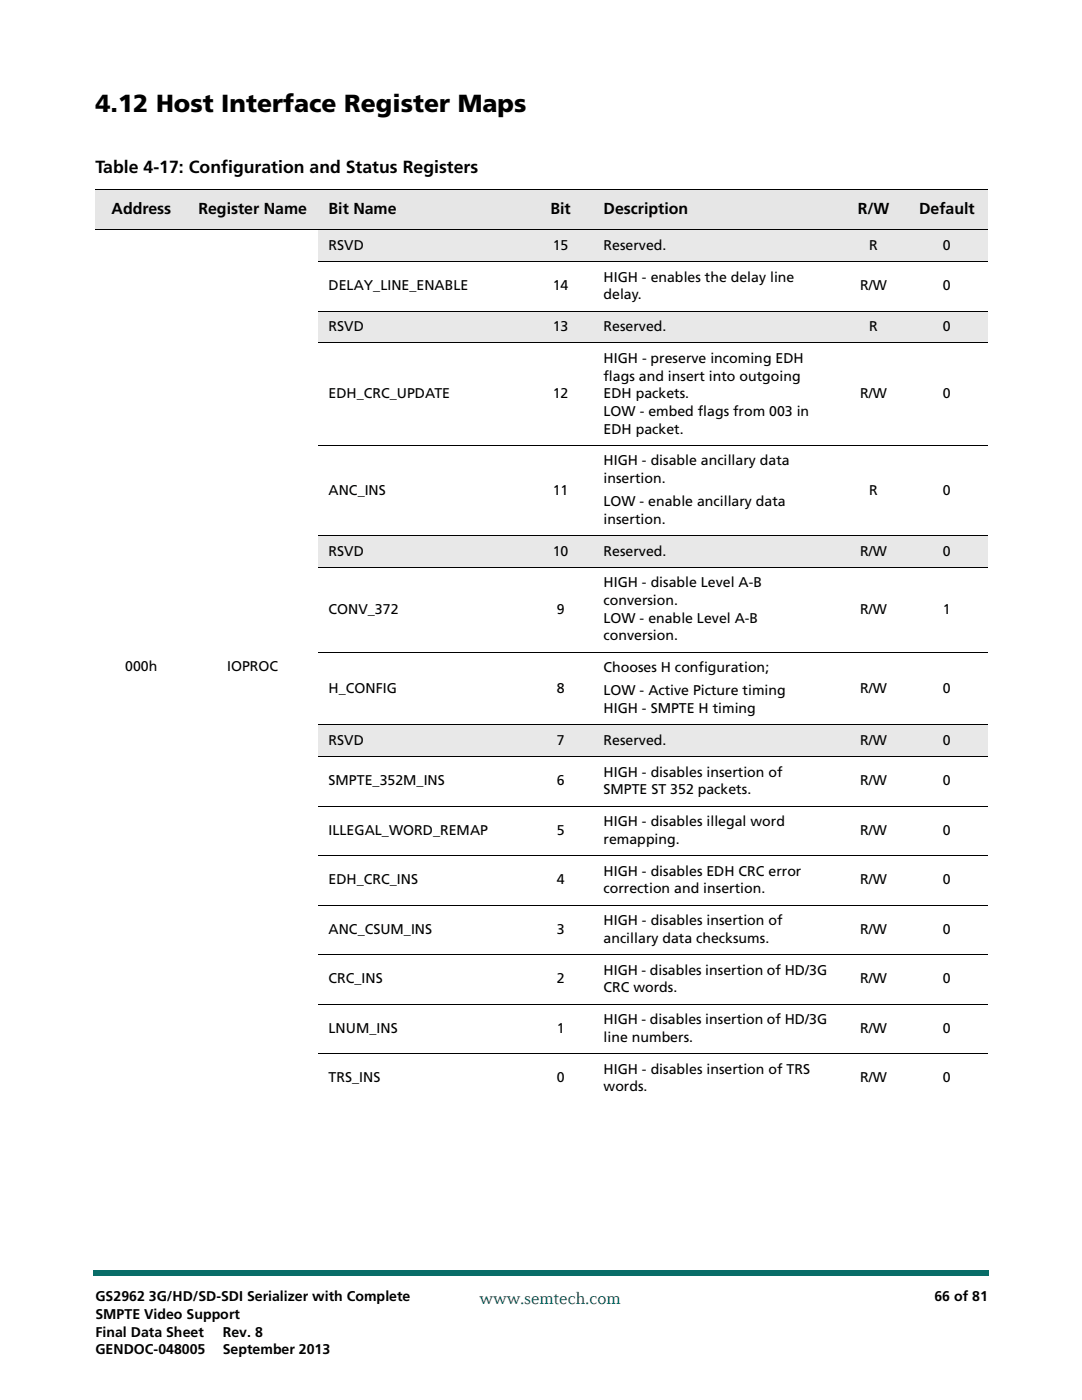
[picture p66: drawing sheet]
<svg xmlns="http://www.w3.org/2000/svg" width="216mm" height="279mm" viewBox="0 0 216 279" stroke-linecap="round" stroke-linejoin="round" font-family="sans-serif">
<defs><g id="words">
<text font-size="4.9" x="19" y="22.3">4.12 Host Interface Register Maps</text>
<text font-size="3.5" x="19" y="34.5">Table 4-17: Configuration and Status Registers</text>
<text font-size="3.5" fill="#086d68" x="95.7" y="260.2">www.semtech.com</text>
<g font-size="3.2">
<text x="22.3" y="42.7">Address</text>
<text x="39.6" y="42.7">Register Name</text>
<text x="65.6" y="42.7">Bit Name</text>
<text x="109.9" y="42.7">Bit</text>
<text x="120.4" y="42.7">Description</text>
<text x="171.2" y="42.7">R/W</text>
<text x="183.4" y="42.7">Default</text>
</g>
<g font-size="2.8">
<text x="65.6" y="49.8">RSVD</text>
<text x="110.3" y="49.8">15</text>
<text x="120.4" y="49.8">Reserved.</text>
<text x="173.5" y="49.8">R</text>
<text x="188.2" y="49.8">0</text>
<text x="65.6" y="58">DELAY_LINE_ENABLE</text>
<text x="110.3" y="58">14</text>
<text x="120.4" y="59.7">delay.</text>
<text x="120.4" y="56.2">HIGH - enables the delay line</text>
<text x="171.7" y="58">R/W</text>
<text x="188.1" y="58">0</text>
<text x="65.6" y="66.1">RSVD</text>
<text x="110.3" y="66.1">13</text>
<text x="120.4" y="66.1">Reserved.</text>
<text x="173.5" y="66.1">R</text>
<text x="188.2" y="66.1">0</text>
<text x="120.4" y="76">flags and insert into outgoing</text>
<text x="120.4" y="72.4">HIGH - preserve incoming EDH</text>
<text x="65.6" y="79.5">EDH_CRC_UPDATE</text>
<text x="110.3" y="79.5">12</text>
<text x="120.4" y="83">LOW - embed flags from 003 in</text>
<text x="120.4" y="79.5">EDH packets.</text>
<text x="171.7" y="79.5">R/W</text>
<text x="188.1" y="79.5">0</text>
<text x="120.4" y="86.5">EDH packet.</text>
<text x="120.4" y="92.9">HIGH - disable ancillary data</text>
<text x="65.6" y="98.7">ANC_INS</text>
<text x="110.3" y="98.7">11</text>
<text x="120.4" y="96.4">insertion.</text>
<text x="120.4" y="101">LOW - enable ancillary data</text>
<text x="173.5" y="98.7">R</text>
<text x="188.1" y="98.7">0</text>
<text x="120.4" y="104.5">insertion.</text>
<text x="65.6" y="110.9">RSVD</text>
<text x="110.3" y="110.9">10</text>
<text x="120.4" y="110.9">Reserved.</text>
<text x="171.7" y="110.9">R/W</text>
<text x="188.2" y="110.9">0</text>
<text x="120.4" y="117.2">HIGH - disable Level A-B</text>
<text x="65.6" y="122.5">CONV_372</text>
<text x="111.1" y="122.5">9</text>
<text x="120.4" y="120.8">conversion.</text>
<text x="120.4" y="124.3">LOW - enable Level A-B</text>
<text x="171.7" y="122.5">R/W</text>
<text x="188.1" y="122.5">1</text>
<text x="120.4" y="127.8">conversion.</text>
<text x="25" y="133.8">000h</text>
<text x="45.3" y="133.8">IOPROC</text>
<text x="120.4" y="134.2">Chooses H configuration;</text>
<text x="65.6" y="138.2">H_CONFIG</text>
<text x="111.1" y="138.2">8</text>
<text x="120.4" y="142.3">HIGH - SMPTE H timing</text>
<text x="120.4" y="138.8">LOW - Active Picture timing</text>
<text x="171.7" y="138.2">R/W</text>
<text x="188.1" y="138.2">0</text>
<text x="65.6" y="148.6">RSVD</text>
<text x="111.1" y="148.6">7</text>
<text x="120.4" y="148.6">Reserved.</text>
<text x="171.7" y="148.6">R/W</text>
<text x="188.2" y="148.6">0</text>
<text x="120.4" y="155">HIGH - disables insertion of</text>
<text x="65.6" y="156.8">SMPTE_352M_INS</text>
<text x="111.1" y="156.8">6</text>
<text x="120.4" y="158.5">SMPTE ST 352 packets.</text>
<text x="171.7" y="156.8">R/W</text>
<text x="188.2" y="156.8">0</text>
<text x="65.6" y="166.6">ILLEGAL_WORD_REMAP</text>
<text x="111.1" y="166.6">5</text>
<text x="120.4" y="164.9">HIGH - disables illegal word</text>
<text x="171.7" y="166.6">R/W</text>
<text x="188.1" y="166.6">0</text>
<text x="120.4" y="168.4">remapping.</text>
<text x="65.6" y="176.5">EDH_CRC_INS</text>
<text x="111.1" y="176.5">4</text>
<text x="120.4" y="178.3">correction and insertion.</text>
<text x="120.4" y="174.8">HIGH - disables EDH CRC error</text>
<text x="171.7" y="176.5">R/W</text>
<text x="188.1" y="176.5">0</text>
<text x="120.4" y="184.6">HIGH - disables insertion of</text>
<text x="65.6" y="186.4">ANC_CSUM_INS</text>
<text x="111.1" y="186.4">3</text>
<text x="120.4" y="188.1">ancillary data checksums.</text>
<text x="171.7" y="186.4">R/W</text>
<text x="188.1" y="186.4">0</text>
<text x="65.6" y="196.3">CRC_INS</text>
<text x="111.1" y="196.3">2</text>
<text x="120.4" y="194.5">HIGH - disables insertion of HD/3G</text>
<text x="171.7" y="196.3">R/W</text>
<text x="188.2" y="196.3">0</text>
<text x="120.4" y="198">CRC words.</text>
<text x="65.6" y="206.1">LNUM_INS</text>
<text x="111.1" y="206.1">1</text>
<text x="120.4" y="204.4">HIGH - disables insertion of HD/3G</text>
<text x="120.4" y="207.9">line numbers.</text>
<text x="171.7" y="206.1">R/W</text>
<text x="188.2" y="206.1">0</text>
<text x="120.4" y="214.2">HIGH - disables insertion of TRS</text>
<text x="65.6" y="216">TRS_INS</text>
<text x="111.1" y="216">0</text>
<text x="120.4" y="217.8">words.</text>
<text x="171.7" y="216">R/W</text>
<text x="188.2" y="216">0</text>
<text x="19" y="259.7">GS2962 3G/HD/SD-SDI Serializer with Complete</text>
<text x="19" y="263.2">SMPTE Video Support</text>
<text x="186.5" y="259.7">66 of 81</text>
<text x="19" y="266.7">Final Data Sheet</text>
<text x="44.4" y="266.7">Rev. 8</text>
<text x="19" y="270.3">GENDOC-048005</text>
<text x="44.5" y="270.3">September 2013</text>
</g>
</g></defs>
<g fill="#086d68">
<path d="M18.5 253.5h.5v1h-.5z"/>
<path d="M19 253.5h178.4v1h-178.4z"/>
</g>
<g fill="#fff">
<path d="M6.3 0h203.2v9.5h-203.2z"/>
<path d="M6.8 .5h201.9v8.1h-201.9z"/>
</g>
<g fill="#e6e6e6">
<path d="M19 37.7h18.4v8.1h-18.4z"/>
<path d="M37.4 37.7h26.1v8.1h-26.1z"/>
<path d="M63.5 37.7h41.9v8.1h-41.9z"/>
<path d="M105.4 37.7h12.9v8.1h-12.9z"/>
<path d="M118.3 37.7h49.6v8.1h-49.6z"/>
<path d="M167.9 37.7h12.9v8.1h-12.9z"/>
<path d="M180.8 37.7h16.3v8.1h-16.3z"/>
</g>
<g fill="#e8e8e8">
<path d="M63.5 45.8h41.9v6.4h-41.9z"/>
<path d="M105.4 45.8h12.9v6.4h-12.9z"/>
<path d="M118.3 45.8h49.6v6.4h-49.6z"/>
<path d="M167.9 45.8h12.9v6.4h-12.9z"/>
<path d="M180.8 45.8h16.3v6.4h-16.3z"/>
<path d="M63.5 62.1h41.9v6.3h-41.9z"/>
<path d="M105.4 62.1h12.9v6.3h-12.9z"/>
<path d="M118.3 62.1h49.6v6.3h-49.6z"/>
<path d="M167.9 62.1h12.9v6.3h-12.9z"/>
<path d="M180.8 62.1h16.3v6.3h-16.3z"/>
<path d="M63.5 106.9h41.9v6.3h-41.9z"/>
<path d="M105.4 106.9h12.9v6.3h-12.9z"/>
<path d="M118.3 106.9h49.6v6.3h-49.6z"/>
<path d="M167.9 106.9h12.9v6.3h-12.9z"/>
<path d="M180.8 106.9h16.3v6.3h-16.3z"/>
<path d="M63.5 144.6h41.9v6.4h-41.9z"/>
<path d="M105.4 144.6h12.9v6.4h-12.9z"/>
<path d="M118.3 144.6h49.6v6.4h-49.6z"/>
<path d="M167.9 144.6h12.9v6.4h-12.9z"/>
<path d="M180.8 144.6h16.3v6.4h-16.3z"/>
</g>
<g fill="none" stroke="#000" stroke-width=".2">
<path d="M19 37.7h178.1M19 45.8h178.1M63.5 52.2h133.6M63.5 62.1h133.6M63.5 68.4h133.6M63.5 88.9h133.6M63.5 106.9h133.6M63.5 113.2h133.6M63.5 130.2h133.6M63.5 144.6h133.6M63.5 151h133.6M63.5 160.9h133.6"/>
<path d="M63.5 170.8h133.6M63.5 180.6h133.6M63.5 190.5h133.6M63.5 200.4h133.6M63.5 210.2h133.6"/>
</g>
<use href="#words"/>
</svg>
